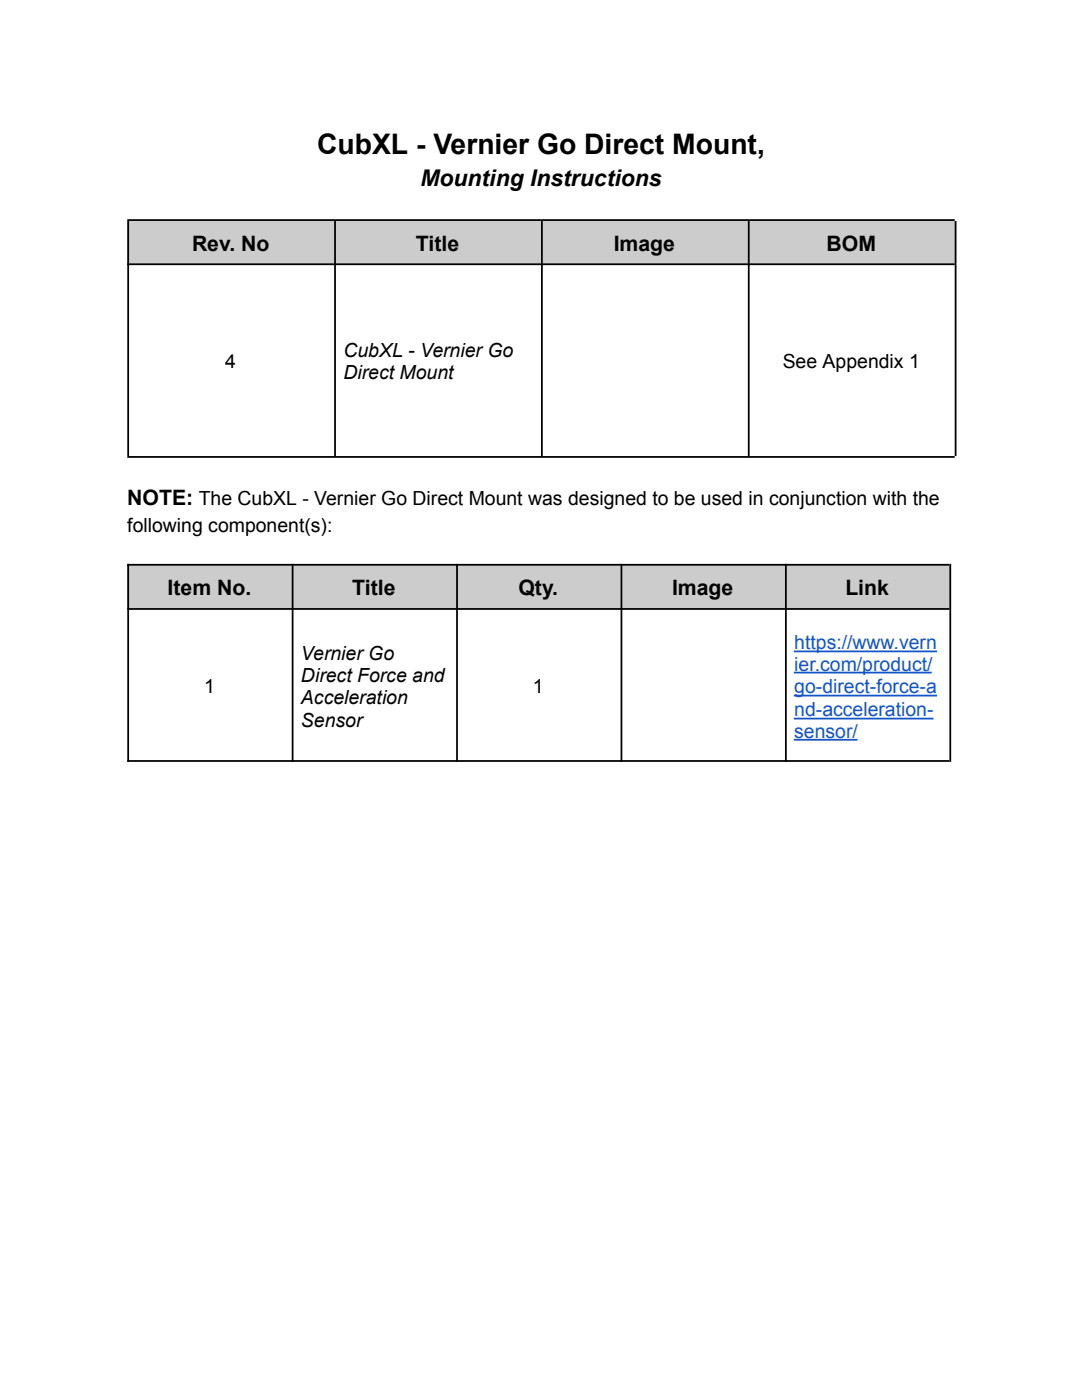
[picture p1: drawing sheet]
<svg xmlns="http://www.w3.org/2000/svg" width="216mm" height="279mm" viewBox="0 0 216 279" stroke-linecap="round" stroke-linejoin="round" font-family="sans-serif">
<defs><g id="words">
<text font-size="5.6" x="63.3" y="30.7">CubXL - Vernier Go Direct Mount,</text>
<text font-size="4.6" x="83.9" y="37.2">Mounting Instructions</text>
<g font-size="4.2">
<text x="38.3" y="50.1">Rev. No</text>
<text x="83" y="50.1">Title</text>
<text x="122.5" y="50.1">Image</text>
<text x="164.9" y="50.1">BOM</text>
<text x="25.4" y="100.9">NOTE: The CubXL - Vernier Go Direct Mount was designed to be used in conjunction with the</text>
<text x="33.5" y="118.8">Item No.</text>
<text x="70.3" y="118.8">Title</text>
<text x="103.5" y="118.8">Qty.</text>
<text x="134.1" y="118.8">Image</text>
<text x="168.7" y="118.8">Link</text>
</g>
<g font-size="3.9">
<text x="68.5" y="71.3">CubXL - Vernier Go</text>
<text x="45" y="73.5">4</text>
<text x="68.5" y="75.7">Direct Mount</text>
<text x="156.2" y="73.5">See Appendix 1</text>
<text x="25.4" y="106.1">following component(s):</text>
<text x="60.1" y="131.7">Vernier Go</text>
<text x="60.1" y="136.1">Direct Force and</text>
<text x="40.7" y="138.4">1</text>
<text x="60.1" y="140.6">Acceleration</text>
<text x="106.3" y="138.4">1</text>
<text x="60.1" y="145">Sensor</text>
</g>
<g font-size="3.9" fill="#15c">
<text x="158.5" y="129.4">https://www.vern</text>
<text x="158.5" y="133.9">ier.com/product/</text>
<text x="158.5" y="138.4">go-direct-force-a</text>
<text x="158.5" y="142.8">nd-acceleration-</text>
<text x="158.5" y="147.3">sensor/</text>
</g>
</g></defs>
<g fill="#ccc">
<path d="M25.4 44.1h41.3v8.7h-41.3z"/>
<path d="M66.7 44.1h41.2v8.7h-41.2z"/>
<path d="M107.9 44.1h41.3v8.7h-41.3z"/>
<path d="M149.2 44.1h41.3v8.7h-41.3z"/>
<path d="M25.4 112.7h32.8v8.8h-32.8z"/>
<path d="M58.2 112.7h32.8v8.8h-32.8z"/>
<path d="M91 112.7h32.8v8.8h-32.8z"/>
<path d="M123.8 112.7h32.8v8.8h-32.8z"/>
<path d="M156.6 112.7h32.8v8.8h-32.8z"/>
</g>
<path d="M158.4 130h28.6M158.4 134.2h27.5M158.4 138.8h28.6M158.4 143.4h27.9M158.4 147.6h12.7" fill="none" stroke="#15c" stroke-width=".35"/>
<g fill="none" stroke="#000" stroke-width=".35">
<path d="M25.4 43.9h165.1M25.4 52.7h165.1M25.6 44.1v46.9M66.9 44.1v46.9M108.1 44.1v46.9M149.4 44.1v46.9M190.7 44.1v46.9M25.4 91.2h165.1M25.4 112.7h164M25.6 112.5v39.5M58.4 112.5v39.5M91.2 112.5v39.5"/>
<path d="M124 112.5v39.5M156.8 112.5v39.5M189.6 112.5v39.5M25.4 121.5h164M25.4 151.9h164"/>
</g>
<use href="#words"/>
</svg>
